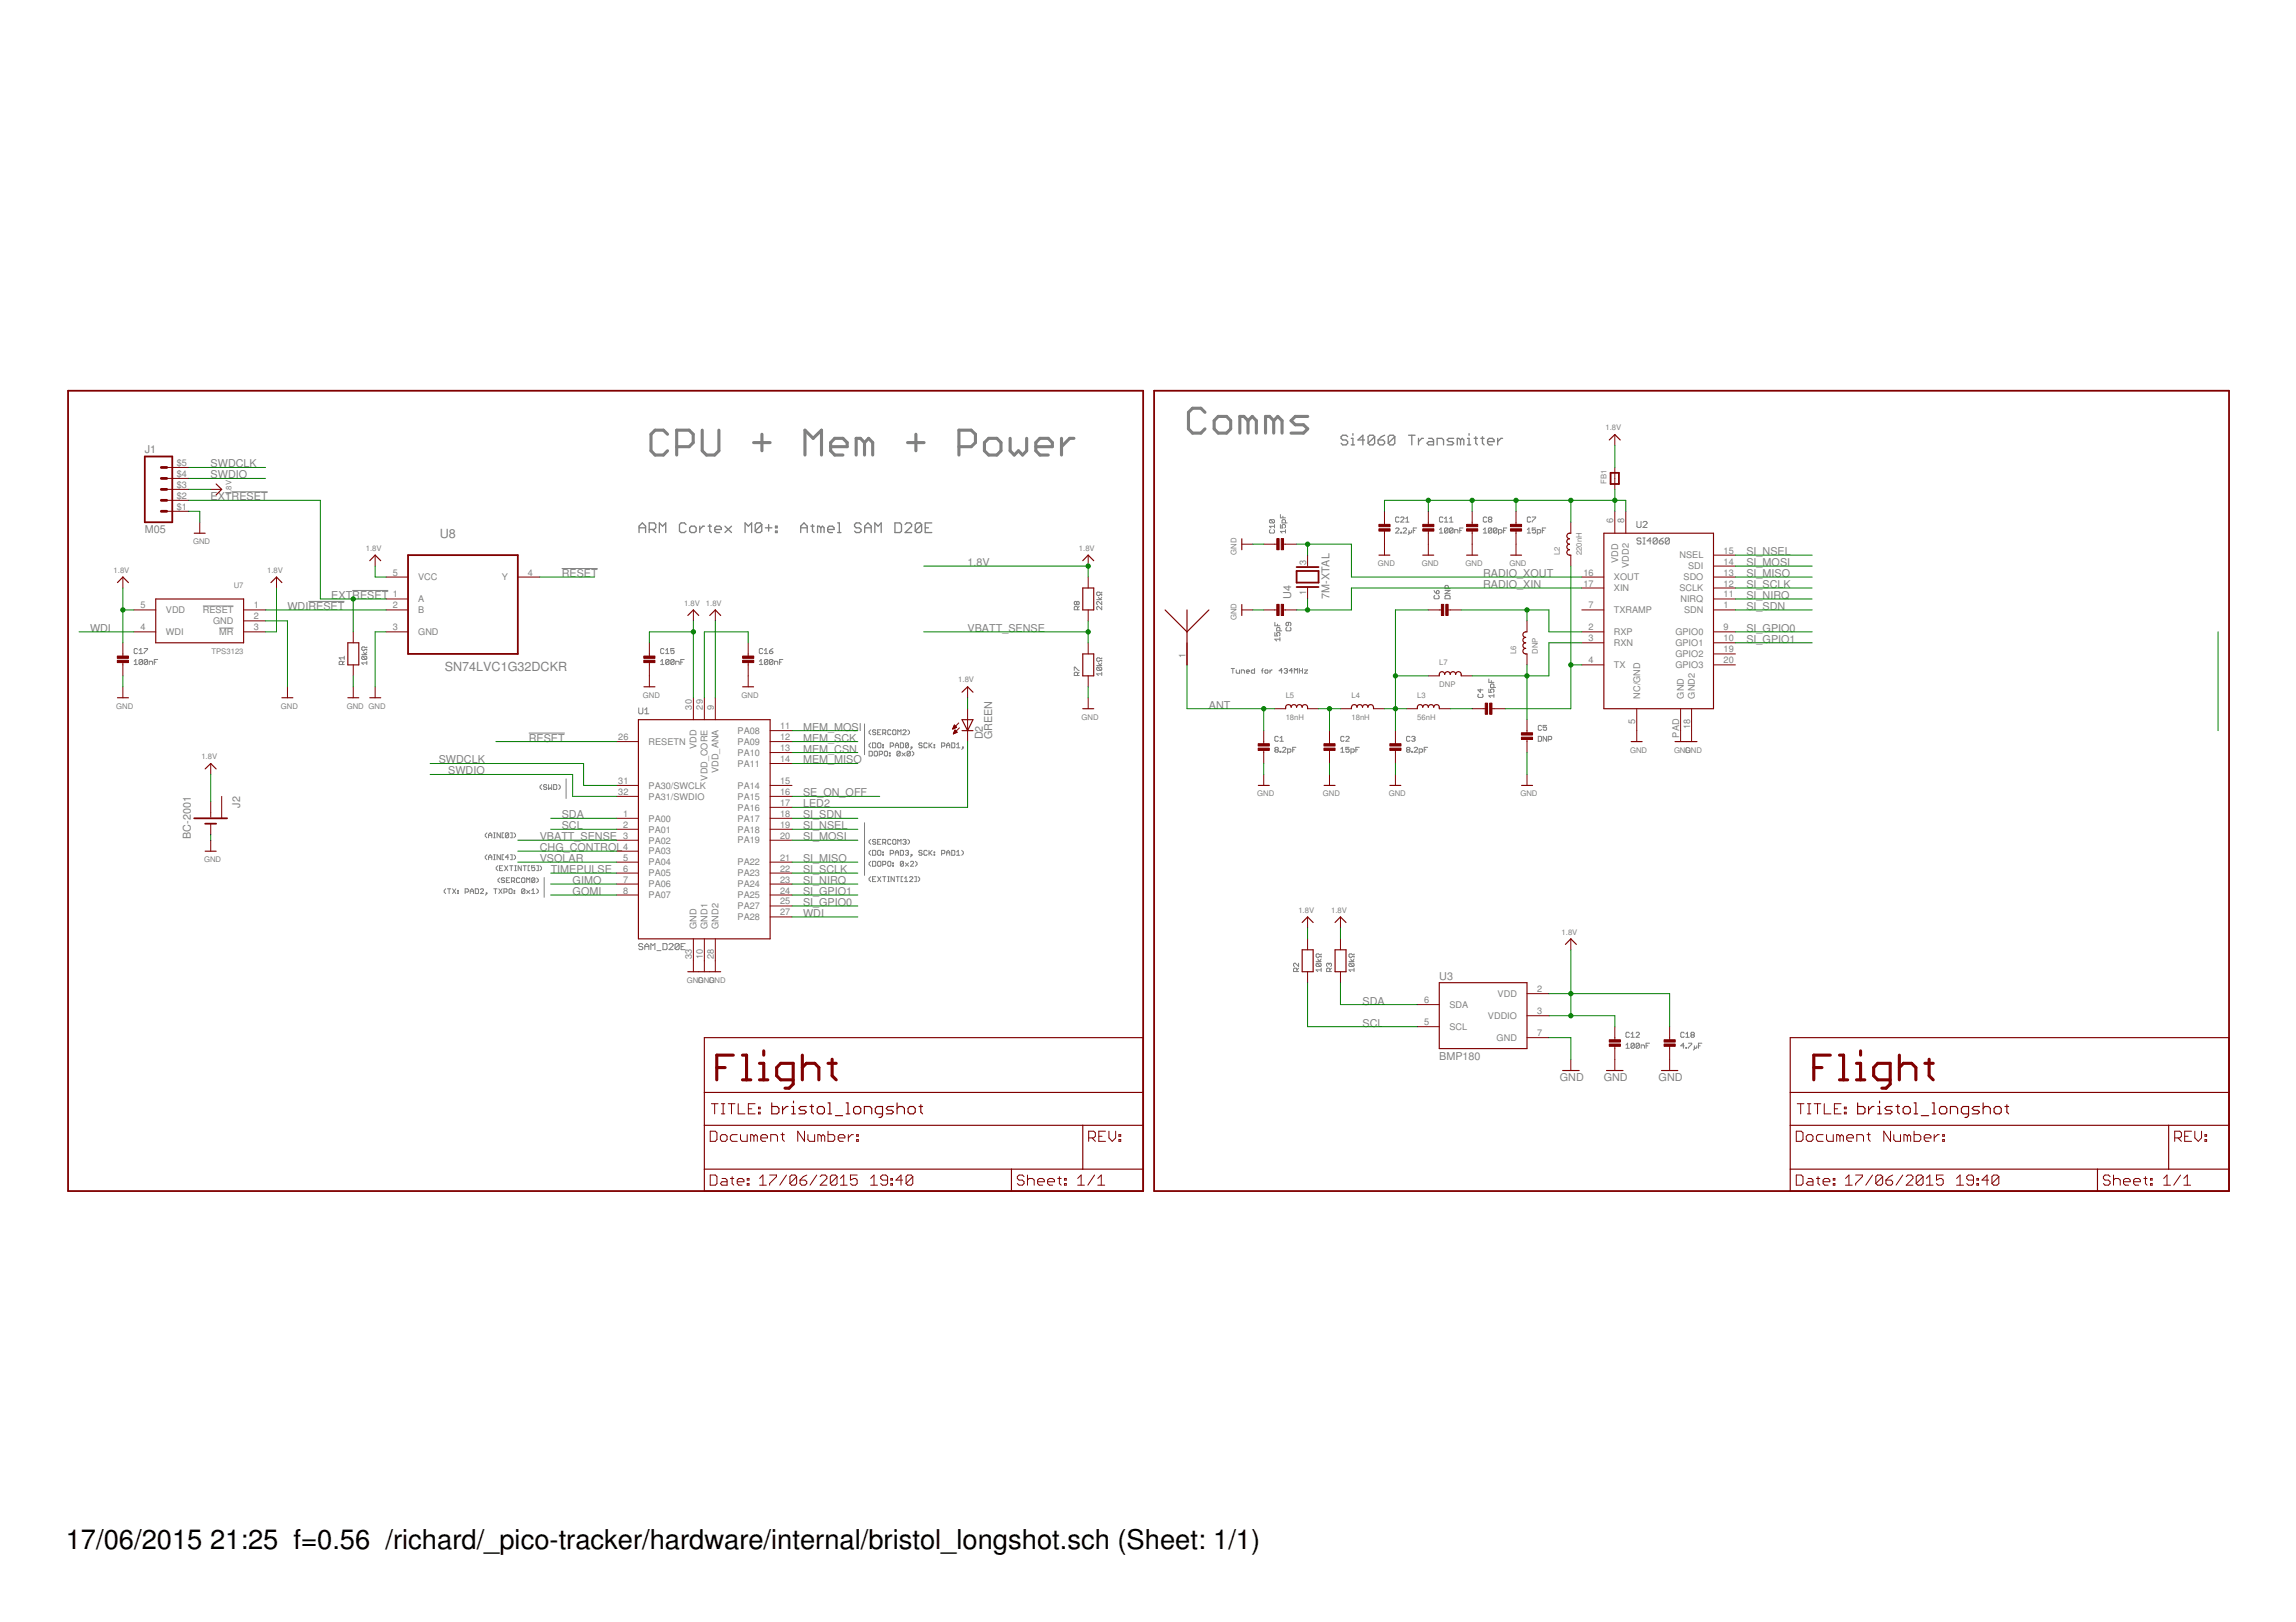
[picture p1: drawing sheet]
<svg xmlns="http://www.w3.org/2000/svg" width="297mm" height="210mm" viewBox="0 0 297 210" stroke-linecap="round" stroke-linejoin="round" font-family="sans-serif">
<defs><g id="words">
<g font-size="3.5">
<text x="8.5" y="200.4">17/06/2015</text>
<text x="27.2" y="200.4">21:25 f=0.56 /richard/_pico-tracker/hardware/internal/bristol_longshot.sch (Sheet: 1/1)</text>
</g>
<g font-size="1.6" fill="#808080">
<text x="56.9" y="69.6">U8</text>
<text x="57.5" y="86.9">SN74LVC1G32DCKR</text>
</g>
<g font-size="1.4" fill="#808080">
<text x="18.7" y="58.6">J1</text>
<text x="27.3" y="61.9">SWDIO</text>
<text x="27.3" y="60.5">SWDCLK</text>
<text x="27.3" y="64.8">EXTRESET</text>
<text x="18.7" y="69">M05</text>
<text x="225.9" y="71.8">SI_NSEL</text>
<text x="42.9" y="77.5">EXTRESET</text>
<text x="72.7" y="74.7">RESET</text>
<text x="125.2" y="73.3">1.8V</text>
<text x="167" y="77.5" transform="rotate(-90 167 77.5)">U4</text>
<text x="172" y="77.5" transform="rotate(-90 172 77.5)">7M-XTAL</text>
<text x="191.9" y="76.1">RADIO_XIN</text>
<text x="191.9" y="74.7">RADIO_XOUT</text>
<text x="225.9" y="76.1">SI_SCLK</text>
<text x="225.9" y="77.5">SI_NIRQ</text>
<text x="225.9" y="73.3">SI_MOSI</text>
<text x="225.9" y="74.7">SI_MISO</text>
<text x="11.6" y="81.8">WDI</text>
<text x="37.2" y="78.9">WDIRESET</text>
<text x="125.2" y="81.8">VBATT_SENSE</text>
<text x="225.9" y="78.9">SI_SDN</text>
<text x="225.9" y="81.8">SI_GPIO0</text>
<text x="225.9" y="83.2">SI_GPIO1</text>
<text x="68.4" y="96">RESET</text>
<text x="103.9" y="94.5">MEM_MOSI</text>
<text x="103.9" y="96">MEM_SCK</text>
<text x="127.2" y="95.7" transform="rotate(-90 127.2 95.7)">D2</text>
<text x="128.4" y="95.7" transform="rotate(-90 128.4 95.7)">GREEN</text>
<text x="156.4" y="91.7">ANT</text>
<text x="56.8" y="98.8">SWDCLK</text>
<text x="58" y="100.2">SWDIO</text>
<text x="103.9" y="97.4">MEM_CSN</text>
<text x="103.9" y="98.8">MEM_MISO</text>
<text x="31.1" y="104.5" transform="rotate(-90 31.1 104.5)">J2</text>
<text x="72.7" y="105.9">SDA</text>
<text x="72.7" y="107.3">SCL</text>
<text x="103.9" y="107.3">SI_NSEL</text>
<text x="103.9" y="105.9">SI_SDN</text>
<text x="103.9" y="103.1">SE_ON_OFF</text>
<text x="103.9" y="104.5">LED2</text>
<text x="24.7" y="108.6" transform="rotate(-90 24.7 108.6)">BC-2001</text>
<text x="69.8" y="111.6">VSOLAR</text>
<text x="69.8" y="108.7">VBATT_SENSE</text>
<text x="69.8" y="110.2">CHG_CONTROL</text>
<text x="71.2" y="113">TIMEPULSE</text>
<text x="103.9" y="113">SI_SCLK</text>
<text x="103.9" y="108.7">SI_MOSI</text>
<text x="103.9" y="111.6">SI_MISO</text>
<text x="74.1" y="114.4">GIMO</text>
<text x="74.1" y="115.8">GOMI</text>
<text x="103.9" y="114.4">SI_NIRQ</text>
<text x="103.9" y="117.2">SI_GPIO0</text>
<text x="103.9" y="115.8">SI_GPIO1</text>
<text x="103.9" y="118.7">WDI</text>
<text x="176.3" y="130">SDA</text>
<text x="186.2" y="126.8">U3</text>
<text x="176.3" y="132.9">SCL</text>
<text x="186.2" y="137.1">BMP180</text>
<text x="201.8" y="139.9">GND</text>
<text x="207.5" y="139.9">GND</text>
<text x="214.6" y="139.9">GND</text>
</g>
<g font-size="1.2" fill="#808080">
<text x="22.9" y="66">$1</text>
<text x="22.9" y="64.6">$2</text>
<text x="22.9" y="63.1">$3</text>
<text x="22.9" y="61.7">$4</text>
<text x="22.9" y="60.3">$5</text>
<text x="208.7" y="67.7" transform="rotate(-90 208.7 67.7)">6</text>
<text x="210.1" y="67.7" transform="rotate(-90 210.1 67.7)">8</text>
<text x="223" y="71.6">15</text>
<text x="50.8" y="74.5">5</text>
<text x="50.8" y="77.3">1</text>
<text x="54.1" y="75.1">VCC</text>
<text x="54.1" y="77.9">A</text>
<text x="64.9" y="75.1">Y</text>
<text x="68.3" y="74.5">4</text>
<text x="169" y="77" transform="rotate(-90 169 77)">1</text>
<text x="169" y="73.1" transform="rotate(-90 169 73.1)">3</text>
<text x="204.9" y="74.5">16</text>
<text x="204.9" y="75.9">17</text>
<text x="208.8" y="75.1">XOUT</text>
<text x="208.8" y="76.5">XIN</text>
<text x="209.3" y="72.8" transform="rotate(-90 209.3 72.8)">VDD</text>
<text x="210.7" y="73.5" transform="rotate(-90 210.7 73.5)">VDD2</text>
<text x="217.3" y="76.5">SCLK</text>
<text x="217.3" y="72.3">NSEL</text>
<text x="217.4" y="77.9">NIRQ</text>
<text x="217.8" y="75.1">SDO</text>
<text x="218.4" y="73.7">SDI</text>
<text x="223" y="77.3">11</text>
<text x="223" y="75.9">12</text>
<text x="223" y="74.5">13</text>
<text x="223" y="73.1">14</text>
<text x="18.2" y="78.7">5</text>
<text x="18.2" y="81.6">4</text>
<text x="21.5" y="79.4">VDD</text>
<text x="21.5" y="82.2">WDI</text>
<text x="26.2" y="79.4">RESET</text>
<text x="27.6" y="80.8">GND</text>
<text x="28.4" y="82.2">MR</text>
<text x="32.8" y="78.7">1</text>
<text x="32.8" y="80.2">2</text>
<text x="32.8" y="81.6">3</text>
<text x="50.8" y="78.7">2</text>
<text x="50.8" y="81.6">3</text>
<text x="54.1" y="79.4">B</text>
<text x="54.1" y="82.2">GND</text>
<text x="205.5" y="81.6">2</text>
<text x="205.5" y="83">3</text>
<text x="205.5" y="78.7">7</text>
<text x="208.8" y="82.2">RXP</text>
<text x="208.8" y="83.6">RXN</text>
<text x="208.8" y="79.4">TXRAMP</text>
<text x="216.8" y="82.2">GPIO0</text>
<text x="216.8" y="83.6">GPIO1</text>
<text x="217.9" y="79.4">SDN</text>
<text x="223" y="78.7">1</text>
<text x="223" y="81.6">9</text>
<text x="223" y="83">10</text>
<text x="153.4" y="85.2" transform="rotate(-90 153.4 85.2)">1</text>
<text x="205.5" y="85.8">4</text>
<text x="208.8" y="86.5">TX</text>
<text x="216.8" y="85">GPIO2</text>
<text x="216.8" y="86.5">GPIO3</text>
<text x="223" y="84.4">19</text>
<text x="223" y="85.8">20</text>
<text x="80" y="95.8">26</text>
<text x="89.5" y="91.8" transform="rotate(-90 89.5 91.8)">30</text>
<text x="90.9" y="91.8" transform="rotate(-90 90.9 91.8)">29</text>
<text x="92.3" y="91.8" transform="rotate(-90 92.3 91.8)">9</text>
<text x="95.4" y="95">PA08</text>
<text x="100.9" y="94.3">11</text>
<text x="100.9" y="95.8">12</text>
<text x="211.5" y="93.7" transform="rotate(-90 211.5 93.7)">5</text>
<text x="212.2" y="90.4" transform="rotate(-90 212.2 90.4)">NC/GND</text>
<text x="217.2" y="95.4" transform="rotate(-90 217.2 95.4)">PAD</text>
<text x="217.8" y="90.4" transform="rotate(-90 217.8 90.4)">GND</text>
<text x="218.6" y="94.3" transform="rotate(-90 218.6 94.3)">18</text>
<text x="219.3" y="90.4" transform="rotate(-90 219.3 90.4)">GND2</text>
<text x="80" y="101.4">31</text>
<text x="83.9" y="96.4">RESETN</text>
<text x="90.1" y="96.9" transform="rotate(-90 90.1 96.9)">VDD</text>
<text x="91.5" y="101" transform="rotate(-90 91.5 101)">VDD_CORE</text>
<text x="93" y="100" transform="rotate(-90 93 100)">VDD_ANA</text>
<text x="95.4" y="96.4">PA09</text>
<text x="95.4" y="97.8">PA10</text>
<text x="95.4" y="99.2">PA11</text>
<text x="100.9" y="97.2">13</text>
<text x="100.9" y="98.6">14</text>
<text x="100.9" y="101.4">15</text>
<text x="80" y="102.9">32</text>
<text x="80.6" y="105.7">1</text>
<text x="80.6" y="107.1">2</text>
<text x="83.9" y="106.3">PA00</text>
<text x="83.9" y="107.7">PA01</text>
<text x="83.9" y="102.1">PA30/SWCLK</text>
<text x="83.9" y="103.5">PA31/SWDIO</text>
<text x="95.4" y="102.1">PA14</text>
<text x="95.4" y="103.5">PA15</text>
<text x="95.4" y="106.3">PA17</text>
<text x="95.4" y="104.9">PA16</text>
<text x="95.4" y="107.7">PA18</text>
<text x="100.9" y="102.9">16</text>
<text x="100.9" y="105.7">18</text>
<text x="100.9" y="104.3">17</text>
<text x="100.9" y="107.1">19</text>
<text x="80.6" y="108.5">3</text>
<text x="80.6" y="110">4</text>
<text x="80.6" y="111.4">5</text>
<text x="80.6" y="112.8">6</text>
<text x="83.9" y="109.2">PA02</text>
<text x="83.9" y="110.6">PA03</text>
<text x="83.9" y="112">PA04</text>
<text x="83.9" y="113.4">PA05</text>
<text x="95.4" y="109.2">PA19</text>
<text x="95.4" y="112">PA22</text>
<text x="95.4" y="113.4">PA23</text>
<text x="100.9" y="108.5">20</text>
<text x="100.9" y="111.4">21</text>
<text x="100.9" y="112.8">22</text>
<text x="80.6" y="114.2">7</text>
<text x="80.6" y="115.6">8</text>
<text x="83.9" y="114.8">PA06</text>
<text x="83.9" y="116.3">PA07</text>
<text x="95.4" y="114.8">PA24</text>
<text x="95.4" y="116.2">PA25</text>
<text x="95.4" y="117.7">PA27</text>
<text x="95.4" y="119.1">PA28</text>
<text x="100.9" y="114.2">23</text>
<text x="100.9" y="115.6">24</text>
<text x="100.9" y="117">25</text>
<text x="100.9" y="118.5">27</text>
<text x="89.5" y="124.1" transform="rotate(-90 89.5 124.1)">33</text>
<text x="90.1" y="120.2" transform="rotate(-90 90.1 120.2)">GND</text>
<text x="90.9" y="124.1" transform="rotate(-90 90.9 124.1)">10</text>
<text x="91.5" y="120.2" transform="rotate(-90 91.5 120.2)">GND1</text>
<text x="92.3" y="124.1" transform="rotate(-90 92.3 124.1)">28</text>
<text x="93" y="120.2" transform="rotate(-90 93 120.2)">GND2</text>
<text x="184.2" y="129.8">6</text>
<text x="187.5" y="130.4">SDA</text>
<text x="192.5" y="131.9">VDDIO</text>
<text x="193.8" y="129">VDD</text>
<text x="198.9" y="128.4">2</text>
<text x="198.9" y="131.2">3</text>
<text x="184.2" y="132.7">5</text>
<text x="187.5" y="133.3">SCL</text>
<text x="193.6" y="134.7">GND</text>
<text x="198.9" y="134.1">7</text>
</g>
<g font-size="1" fill="#808080">
<text x="207.7" y="55.7">1.8V</text>
<text x="30" y="64.2" transform="rotate(-90 30 64.2)">1.8V</text>
<text x="207.8" y="62.6" transform="rotate(-90 207.8 62.6)">FB1</text>
<text x="25" y="70.4">GND</text>
<text x="47.3" y="71.3">1.8V</text>
<text x="139.6" y="71.3">1.8V</text>
<text x="160" y="71.8" transform="rotate(-90 160 71.8)">GND</text>
<text x="201.8" y="71.8" transform="rotate(-90 201.8 71.8)">L2</text>
<text x="204.6" y="71.8" transform="rotate(-90 204.6 71.8)">220nH</text>
<text x="14.7" y="74.1">1.8V</text>
<text x="30.2" y="76.1">U7</text>
<text x="34.6" y="74.1">1.8V</text>
<text x="178.3" y="73.3">GND</text>
<text x="183.9" y="73.3">GND</text>
<text x="189.6" y="73.3">GND</text>
<text x="195.3" y="73.3">GND</text>
<text x="88.5" y="78.4">1.8V</text>
<text x="91.3" y="78.4">1.8V</text>
<text x="160" y="80.3" transform="rotate(-90 160 80.3)">GND</text>
<text x="27.4" y="84.6">TPS3123</text>
<text x="124" y="88.3">1.8V</text>
<text x="186.2" y="88.9">DNP</text>
<text x="186.2" y="86">L7</text>
<text x="196.1" y="84.6" transform="rotate(-90 196.1 84.6)">L6</text>
<text x="199" y="84.6" transform="rotate(-90 199 84.6)">DNP</text>
<text x="15" y="91.7">GND</text>
<text x="36.3" y="91.7">GND</text>
<text x="44.9" y="91.7">GND GND</text>
<text x="83.2" y="90.3">GND</text>
<text x="95.9" y="90.3">GND</text>
<text x="139.9" y="93.1">GND</text>
<text x="166.3" y="93.1">18nH</text>
<text x="166.3" y="90.3">L5</text>
<text x="174.8" y="93.1">18nH</text>
<text x="174.8" y="90.3">L4</text>
<text x="183.4" y="93.1">56nH</text>
<text x="183.4" y="90.3">L3</text>
<text x="26.1" y="98.2">1.8V</text>
<text x="210.9" y="97.4">GND</text>
<text x="216.6" y="97.4">GNGND</text>
<text x="218.1" y="97.4">D</text>
<text x="162.6" y="103.1">GND</text>
<text x="171.2" y="103.1">GND</text>
<text x="179.7" y="103.1">GND</text>
<text x="196.7" y="103.1">GND</text>
<text x="26.4" y="111.6">GND</text>
<text x="168" y="118.1">1.8V</text>
<text x="172.2" y="118.1">1.8V</text>
<text x="202" y="120.9">1.8V</text>
<text x="88.8" y="127.2">GNGNGND</text>
<text x="90.3" y="127.2">D</text>
<text x="91.8" y="127.2">D</text>
</g>
</g></defs>
<g fill="none" stroke="#808080" stroke-width=".17">
<path d="M174.3 56.5l-.2-.2h-.4l-.2 .2v.2l.2 .2h.4l.2 .2v.3l-.2 .2h-.4l-.2-.2M174.8 57.6h.4M174.8 56.7h.2v.9M175 56.1v.2M176.5 56.9h-.8l.6-.6v1.3M177.8 56.5l-.2-.2h-.4l-.2 .2v.9M177.8 56.5v.9l-.2 .2h-.4l-.2-.2M177.8 56.5l-.8 .9M178.3 56.9h.6l.2 .2v.3l-.2 .2h-.4l-.2-.2zM179.1 56.3l-.4 .2-.4 .4M180.4 56.5l-.2-.2h-.4l-.2 .2v.9M180.4 56.5v.9l-.2 .2h-.4l-.2-.2"/>
<path d="M180.4 56.5l-.8 .9M182.2 56.3h.9M182.6 56.3v1.3M183.5 56.7v.9M184.1 56.7h-.2l-.4 .4M184.8 56.7h.5l.2 .2v.7h-.7l-.2-.2 .2-.3h.7M185.9 57.6v-.9h.6l.3 .2v.7M188.1 56.7h-.7l-.2 .2 .2 .2h.5l.2 .3-.2 .2h-.7M189 56.9l-.3-.2h-.2v.9M189 56.9v.7M189 56.9l.2-.2 .2 .2v.7M189.8 57.6h.5"/>
<path d="M189.8 56.7h.3v.9M190.1 56.1v.2M190.7 56.7h.4M190.9 56.5v.9l.2 .2M191.6 56.7h.4M191.8 56.5v.9l.2 .2M192.4 57.1h.9v-.2l-.2-.2h-.4l-.3 .2v.5l.3 .2h.4M193.8 56.7v.9M194.4 56.7h-.2l-.4 .4M82.7 68.9v-.8l.4-.4 .4 .4v.8M82.7 68.3h.8M84 68.5h.6l.2-.2v-.4l-.2-.2h-.6v1.2"/>
<path d="M84.4 68.5l.4 .4M85.3 68.9v-1.2l.4 .4 .4-.4v1.2M88.8 67.9l-.3-.2h-.4l-.2 .2v.8l.2 .2h.4l.3-.2M89.2 68.3l.2-.2h.5l.2 .2v.4l-.2 .2h-.5l-.2-.2zM90.5 68.1v.8M91.1 68.1h-.2l-.4 .4M91.6 68.1h.4M91.8 67.9v.8l.2 .2M92.5 68.5h.8v-.2l-.2-.2h-.4l-.2 .2v.4l.2 .2h.4M93.8 68.1l.8 .8M94.6 68.1l-.8 .8M96.4 68.9v-1.2l.4 .4 .4-.4v1.2"/>
<path d="M98.6 67.9l-.3-.2h-.4l-.2 .2v.8M98.6 67.9v.8l-.3 .2h-.4l-.2-.2M98.6 67.9l-.9 .8M99 68.3h.9M99.4 67.9v.8M100.3 68.1h.2v.2h-.2zM100.3 68.7h.2v.2h-.2zM103.6 68.3h.8M103.6 68.9v-.8l.4-.4 .4 .4v.8M104.9 68.1h.4M105.1 67.9v.8l.2 .2M106.2 68.3l-.2-.2h-.2v.8"/>
<path d="M106.2 68.3v.6M106.2 68.3l.2-.2 .2 .2v.6M107.1 68.5h.8v-.2l-.2-.2h-.4l-.2 .2v.4l.2 .2h.4M108.4 67.7h.2v1.2M108.4 68.9h.4M111.4 67.9l-.2-.2h-.4l-.2 .2v.2l.2 .2h.4l.2 .2v.2l-.2 .2h-.4l-.2-.2M111.9 68.3h.8M111.9 68.9v-.8l.4-.4 .4 .4v.8M113.2 68.9v-1.2l.4 .4 .4-.4v1.2M115.8 67.7h.6l.2 .2v.8l-.2 .2h-.6zM117.1 67.9l.2-.2h.4l.2 .2v.2l-.8 .8h.8M119.2 67.9l-.2-.2h-.4l-.2 .2v.8"/>
<path d="M119.2 67.9v.8l-.2 .2h-.4l-.2-.2M119.2 67.9l-.8 .8M119.7 68.3h.4M120.5 67.7h-.8v1.2h.8"/>
</g>
<g fill="none" stroke="#808080" stroke-width=".13">
<path d="M26.2 78.4h4M30 63.6h4.6M39.9 77.8h4.7M45.6 76.4h4.6M72.7 73.6h4.6M139.3 77.9l-.1-.1-.2 .1v.2l.1 .2 .2-.2M139.3 77.9l.1-.1 .2 .1v.2l-.1 .2-.2-.2M139.3 77.9v.2M139.4 78.9v-.3l-.1-.1h-.2l-.1 .1v.3h.6M139.6 78.5l-.2 .2M141.9 77.6h.6M142.1 77.3l.2 .3 .2-.3"/>
<path d="M142.5 76.6v.1l-.3-.1h-.2l-.1 .1 .1 .4h.2l.1-.2h.2v.2M142.5 77.8v.5l-.4-.5-.2 .1v.2l.1 .2M142.5 78.5v.4l-.4-.4-.2 .1v.2l.1 .1M164.3 68.5l-.1 .1v.3l.1 .1h.5l.1-.1v-.3l-.1-.1M164.3 67.2l-.1 .2v.2l.1 .1h.5M164.3 67.2h.5l.1 .2v.2l-.1 .1M164.3 67.2l.5 .5M164.9 67.9v.4M164.9 68.1h-.7l.2 .2M165.7 67.9v.4h.3l-.1-.2 .1-.2h.2l.1 .1v.2l-.1 .1M165.7 66.6v.4h.6M166 66.8v.2"/>
<path d="M166.3 68.8h-.6l.2 .2M166.3 67.7v-.3l-.1-.2h-.2l-.1 .2v.3h.6M166.3 68.5v.5M180.6 68.4l.1-.1 .3 .1v.1l-.4 .5h.4M181 67l-.1-.1h-.2l-.1 .1v.5l.1 .1 .3-.1M181.2 68.9h.1v.1h-.1zM181.2 67l.1-.1h.2l.1 .1-.4 .6h.4M181.5 68.4l.1-.1h.3l.1 .1v.1l-.5 .5h.5M181.9 67.1l.2-.2v.7M181.9 67.6h.4M182.3 68.6v.5l-.1 .1M182.6 68.6v.3l-.1 .1-.2-.1"/>
<path d="M182.8 68.6h.2M183.3 68.3h-.5v.7M185.5 76.4l.3 .4M185.6 77l-.1 .2v.2l.1 .1h.5l.1-.1v-.2l-.1-.2M185.8 76.5l.3-.1 .1 .1v.2l-.4 .1zM186.2 69h.5M186.2 68.5l.2-.2v.7M186.7 67l-.1-.1h-.3l-.1 .1v.5l.1 .1h.3l.1-.1M186.9 67.6h.4M186.9 67.1l.2-.2v.7M186.9 76.4h.7l-.7 .4h.7M187 77h.5l.1 .2v.3h-.7v-.3z"/>
<path d="M187.3 68.4v.5l-.1 .1h-.2l-.1-.1M187.3 68.4l-.1-.1h-.2l-.1 .1v.5M187.3 68.4l-.4 .5M187.4 76.2v-.3l-.1-.1h-.3l-.1 .1v.3h.7M187.5 67.6h.5M187.5 67.1l.2-.2v.7M188 68.4v.5l-.1 .1h-.3l-.1-.1M188 68.4l-.1-.1h-.3l-.1 .1v.5M188 68.4l-.5 .5M188.2 69v-.5h.3l.1 .1v.4M188.8 68.6h.3M189.3 68.3h-.5v.7"/>
<path d="M191.9 69h.4M191.9 68.5l.2-.2v.7M192.3 67l-.1-.1-.3 .1v.5l.1 .1h.2l.1-.1M192.7 67.2l-.1-.1 .1-.2h.2l.1 .1-.1 .2M192.7 67.2l-.1 .2 .1 .2h.2l.1-.1-.1-.3M192.7 67.2h.2M193 68.4v.5l-.1 .1h-.2l-.1-.1M193 68.4l-.1-.1h-.2l-.1 .1v.5M193 68.4l-.4 .5M193.7 68.4v.5l-.2 .1h-.2l-.1-.1M193.7 68.4l-.2-.1h-.2l-.1 .1v.5M193.7 68.4l-.5 .5"/>
<path d="M193.9 69h.3l.1-.1v-.3l-.1-.1h-.3v.7M194.5 68.6h.2M194.9 68.3h-.4v.7M197.6 69h.4M197.6 68.5l.2-.2v.7M198 67l-.1-.1h-.2l-.1 .1v.5l.1 .1h.2l.1-.1M198.2 66.9h.5l-.5 .7M198.7 68.3h-.5v.3l.3-.1 .2 .1v.3l-.1 .1-.4-.1M198.9 69h.3l.1-.1v-.3l-.1-.1h-.3v.7M199.5 68.6h.2M200 68.3h-.5v.7M211.8 67.5v.6l.1 .2h.3l.1-.2v-.6"/>
<path d="M212.3 69.7l-.1-.1h-.3l-.1 .1 .1 .3h.3l.1 .1-.1 .3h-.3l-.1-.1M212.6 69.6h.2M212.6 70.4h.2M212.6 67.6l.1-.1h.3l.1 .1v.1l-.5 .6h.5M212.7 69.6v.8M213.6 70h-.5l.4-.4v.8M214.4 69.7l-.1-.1h-.3l-.1 .1v.6M214.4 69.7v.6l-.1 .1h-.3l-.1-.1M214.4 69.7l-.5 .6M214.7 70h.4l.1 .3-.1 .1h-.3l-.1-.1zM215.2 69.6l-.5 .4M216 69.7l-.2-.1h-.2l-.2 .1v.6"/>
<path d="M216 69.7v.6l-.2 .1h-.2l-.2-.1M216 69.7l-.6 .6M17.4 86h.4M17.4 85.6l.2-.3v.7M17.8 84l-.1-.1h-.2l-.1 .1v.5l.1 .1h.2l.1-.1M18 84.6h.4M18 84.2l.2-.3v.7M18.4 85.4v.5l-.1 .1-.3-.1M18.4 85.4l-.1-.1-.3 .1v.5M18.4 85.4l-.4 .5M18.6 83.9h.5l-.5 .7M19.1 85.4v.5l-.1 .1-.4-.1"/>
<path d="M19.1 85.4l-.1-.1-.4 .1v.5M19.1 85.4l-.5 .5M19.3 86v-.4h.3l.1 .1v.3M20 85.7h.2M20.4 85.3h-.4v.7M28.4 81.3h1.8M44.3 86v-.3l-.1-.1-.3 .1v.3h.6M44.5 85.1h-.6l.2 .2M44.5 85.6l-.2 .2M44.5 84.9v.4M46.8 84.7h.7M46.9 84.9l-.1 .1v.2l.1 .1h.4"/>
<path d="M46.9 84.9h.4l.2 .1v.2l-.2 .1M46.9 84.9l.4 .4M47 84.4l.2 .3 .3-.3M47.5 85.8h-.7l.2 .2M47.5 83.7v.1h-.3l-.1-.1h-.2l-.1 .1v.3l.1 .1h.2l.1-.1h.3v.1M47.5 85.6v.4M68.4 94.9h4.7M82.6 91.6v.6l.2 .2h.2l.2-.2v-.6M83.4 92.4h.5M83.4 91.9l.3-.3v.8M85.5 86h.4M85.5 85.6l.2-.3v.7"/>
<path d="M85.9 84l-.1-.1h-.2l-.1 .1v.5l.1 .1h.2l.1-.1M86.1 84.6h.5M86.1 84.2l.2-.3v.7M86.6 85.4v.5l-.2 .1h-.2l-.1-.1M86.6 85.4l-.2-.1h-.2l-.1 .1v.5M86.6 85.4l-.5 .5M87.2 83.9h-.4v.4l.2-.1 .2 .1v.2l-.1 .1h-.2l-.1-.1M87.2 85.4v.5l-.1 .1h-.2l-.1-.1M87.2 85.4l-.1-.1h-.2l-.1 .1v.5M87.2 85.4l-.4 .5M87.4 86v-.4h.4l.1 .1v.3M88.1 85.7h.2"/>
<path d="M88.5 85.3h-.4v.7M98.2 85.6l.3-.3v.7M98.2 86h.5M98.7 84l-.1-.1h-.3l-.1 .1v.5l.1 .1h.3l.1-.1M98.9 84.6h.4M98.9 84.2l.2-.3v.7M99.3 85.4v.5l-.1 .1h-.2l-.1-.1M99.3 85.4l-.1-.1h-.2l-.1 .1v.5M99.3 85.4l-.4 .5M99.5 84.3h.4l.1 .2-.3 .1-.2-.1zM100 85.4v.5l-.1 .1h-.2l-.2-.1M100 85.4l-.1-.1h-.2l-.2 .1v.5"/>
<path d="M100 85.4l-.5 .5M100 83.9l-.5 .4M100.2 86v-.4h.3l.1 .1v.3M100.9 85.7h.2M101.3 85.3h-.4v.7M111.8 93.7v4M112.4 97.2h.4l.1 .1v.4l-.1 .1h-.4zM112.6 94.4l-.2 .3v.2l.2 .2M112.6 96.1l-.2 .3v.2l.2 .2M112.9 96.1h.3l.1 .1v.5l-.1 .1h-.3zM113.1 97.3l.1-.1h.2l.1 .1v.4l-.1 .1h-.2l-.1-.1zM113.3 94.6l-.1-.2h-.2l-.1 .2 .1 .2h.2l.1 .1-.1 .2h-.2l-.1-.1"/>
<path d="M113.5 94.8h.2M113.6 96.1h.3l.1 .1v.5l-.1 .1h-.3l-.1-.1v-.5zM113.7 97.6h.4l.1-.3-.1-.1h-.4v.6M114 94.4h-.5v.7h.5M114.2 94.9h.3l.1-.1-.1-.4h-.3v.7M114.2 96.4h.1v.1h-.1zM114.2 96.7h.1v.1h-.1zM114.4 94.9l.2 .2M114.5 97.2h.2l.1 .1v.4l-.1 .1h-.2l-.1-.1v-.4zM115.1 97.4h.1v.1h-.1zM115.1 97.7h.1v.1h-.1zM115.2 96.6h.3l.1-.1v-.3l-.1-.1h-.3v.7"/>
<path d="M115.3 94.6l-.2-.2-.2 .2v.4l.1 .1 .3-.1M115.6 94.4h.2l.1 .2v.4l-.1 .1h-.2l-.1-.1v-.4zM115.8 96.8v-.4l.2-.3 .2 .3v.4M115.8 96.5h.4M116.1 95.1v-.7l.3 .3 .2-.3v.7M116.5 97.3v.4l-.1 .1h-.3l-.1-.1M116.5 97.3l-.1-.1h-.3l-.1 .1v.4M116.5 97.3l-.5 .4M116.5 96.1h.3l.1 .1v.5l-.1 .1h-.3zM116.7 97.4l.4 .4M116.8 94.6l.1-.2h.2l.1 .2v.1l-.4 .4h.4M117.1 97.4l-.4 .4"/>
<path d="M117.5 94.4l.2 .3v.2l-.2 .2M117.5 96.2v.5l-.1 .1-.3-.1M117.5 96.2l-.1-.1-.3 .1v.5M117.5 96.2l-.4 .5M117.8 97.3v.4l-.1 .1h-.2l-.2-.1M117.8 97.3l-.1-.1h-.2l-.2 .1v.4M117.8 97.3l-.5 .4M117.9 96.7h.1v.1h-.1zM118 96.8l-.2 .2M118 97.2l.2 .2v.2l-.2 .2M119.3 96.2l-.1-.1h-.2l-.1 .1 .1 .3h.2l.1 .1-.1 .2h-.2l-.1-.1M120 96.2l-.2-.1h-.2l-.1 .1v.5l.1 .1h.2l.2-.1"/>
<path d="M120.2 96.1v.7M120.3 96.5l.3 .3M120.6 96.1l-.4 .5M120.8 96.4h.1v.1h-.1zM120.8 96.7h.1v.1h-.1zM121.8 96.6h.3l.1-.1v-.3l-.1-.1h-.3v.7M122.5 96.8v-.4l.2-.3 .2 .3v.4M122.5 96.5h.4M123.1 96.1h.3l.1 .1v.5l-.1 .1h-.3zM123.8 96.4l.2-.3v.7M123.8 96.8h.4M124.5 96.7h.1v.1h-.1z"/>
<path d="M124.6 96.8l-.2 .2M139 86.8v-.5l.6 .5M139.4 87.4v-.3l-.1-.1h-.2l-.1 .1v.3h.6M139.6 87l-.2 .2M141.9 86.1h.6M142 86.3h.4l.1 .1v.3l-.1 .1M142 86.3l-.1 .1v.3l.1 .1h.4M142 86.3l.4 .5M142.1 85.8l.2 .3 .2-.3M142.5 85.1v.1l-.3-.1h-.2l-.1 .1v.3l.1 .1 .3-.1h.2v.1M142.5 87.2h-.6l.2 .2M142.5 87v.4"/>
<path d="M159.3 86.5h.4M159.5 86.5v.6M159.9 86.7v.3l.1 .1h.4v-.4M160.6 87.1v-.4h.3l.1 .1v.3M161.2 86.9h.4l-.1-.2-.3 .1v.2l.3 .1M162.3 86.5v.6h-.3l-.1-.1v-.2l.1-.1h.3M163.2 86.8h.2M163.4 86.5l-.1 .1v.5M163.7 86.7h.3v.1v.3h-.3l-.1-.1v-.2zM164.3 86.7v.4M164.6 86.7l-.3 .2M164.9 80.5v.5h.7"/>
<path d="M164.9 81.9v.4h.4l-.1-.2 .1-.2h.2l.1 .1v.2l-.1 .1M165.1 97l-.2-.1 .2-.2h.2l.1 .1-.1 .2M165.1 97l-.2 .1 .2 .2h.2l.1-.1-.1-.2M165.1 97h.2M165.3 80.8v.2M165.4 95.4l-.1-.1-.4 .1v.4l.2 .1h.2l.1-.1M165.6 97.2h.1v.1h-.1zM165.6 81.6v-.3l-.1-.1h-.2l-.1 .1v.3h.6M165.6 82.5v.5M165.6 95.9h.4M165.6 82.7h-.7l.3 .3M165.6 95.5l.2-.2v.6"/>
<path d="M165.9 86.8h-.4l.3-.3v.6M165.9 96.8l.1-.1h.2l.1 .1v.1l-.4 .4h.4M166.1 86.6l.1-.1h.3l.1 .1-.1 .2M166.3 86.8h.2M166.5 86.8l.1 .1-.1 .2h-.3l-.1-.1M166.5 81.2l-.1 .1v.2l.1 .1h.4l.1-.1v-.2l-.1-.1M166.6 97.3h.3l.1-.1v-.2l-.1-.1h-.3v.7M166.7 80.5v.4l-.1 .1-.2-.1 .1-.4h.4l.1 .2v.2l-.1 .1M167.2 86.8h-.4l.3-.3v.6M167.2 97h.2M167.4 87.1v-.6l.3 .2 .2-.2v.6M167.7 96.7h-.5v.6"/>
<path d="M168.1 86.8h.4M168.1 86.5v.6M168.5 86.5v.6M168.8 86.7h.4l-.4 .4h.4M173.5 97.3h.4M173.5 96.9l.2-.2v.6M173.9 95.4l-.1-.1h-.2l-.1 .1v.4l.1 .1h.2l.1-.1M174.1 95.4l.1-.1h.2l.1 .1v.1l-.4 .4h.4M174.5 96.7h-.4v.3l.2-.1 .2 .1v.2l-.1 .1h-.2l-.1-.1M174.8 97.3h.3l.1-.1v-.2l-.1-.1h-.3v.7M175.4 97h.2M175.9 96.7h-.5v.6"/>
<path d="M182.1 97l-.1-.1 .1-.2 .3 .1-.1 .2M182.1 97l-.1 .1 .1 .2 .3-.1-.1-.2M182.1 97h.2M182.4 95.4l-.1-.1h-.2l-.1 .1v.4l.1 .1 .3-.1M182.6 97.2h.1v.1h-.1zM182.6 95.4l.1-.1h.2l.2 .1-.2 .2M182.8 95.6h.1M182.9 96.8l.2-.1h.2l.1 .1v.1l-.5 .4h.5M182.9 95.6l.2 .1-.2 .2h-.2l-.1-.1M183.6 97.3h.3l.1-.1v-.2l-.1-.1h-.3v.7M184.3 97h.2M184.7 96.7h-.4v.6"/>
<path d="M191.3 89.8l-.1 .1v.2l.1 .2h.4l.2-.2v-.2l-.2-.1M191.5 89.2v.4l-.3-.3h.7M192.6 89.2v.4h.3l-.1-.2 .1-.2h.3l.1 .1v.2l-.1 .1M192.6 87.9v.4h.7M192.9 88.1v.2M193.3 90h-.7l.2 .3M193.3 89v-.4l-.1-.1h-.3l-.1 .1v.4h.7M193.3 89.8v.5M199 95.3h.3l.1 .1v.4l-.1 .1h-.3zM199.4 94l-.1-.1h-.2l-.1 .1v.4l.1 .1h.2l.1-.1M200.1 93.9h-.5v.3l.3-.1 .2 .1v.2l-.1 .1-.4-.1M200.1 95.3v.6l-.5-.6v.6"/>
<path d="M200.3 95.7h.3l.1-.1v-.2l-.1-.1h-.3v.6M57.7 115l-.2 .2v.2l.2 .2M57.9 115h.4M58.1 115v.6M58.5 115l.5 .6M59 115l-.5 .6M59.2 115.2h.1v.1h-.1zM59.2 115.5h.1v.1h-.1zM60.2 115.4h.3l.1-.1v-.2l-.1-.1h-.3v.6M60.8 115.3h.5M60.8 115.6v-.4l.2-.2 .3 .2v.4M61.5 115h.3l.1 .1v.4l-.1 .1h-.3z"/>
<path d="M62.1 115.1l.2-.1h.2v.1v.1l-.4 .4h.4M62.9 115.5l.1 .1zM63 115.6l-.2 .2M63 110.6l-.2 .2v.2l.2 .3M63 107.8l-.2 .2v.2l.2 .2M63.2 108.4v-.4l.2-.2 .2 .2v.4M63.2 111.3v-.5l.2-.2 .2 .2v.5M63.2 108.1h.4M63.2 110.9h.4M63.9 108.4h.2M63.9 107.8h.2M63.9 111.3h.2"/>
<path d="M63.9 110.6h.2M63.9 115h.4M64 107.8v.6M64 110.6v.7M64.1 115v.6M64.4 112l-.2 .2v.3l.2 .2M64.5 115l.5 .6M64.6 112.4h.2M64.6 113.6l-.2 .2v.2l.2 .2M64.7 107.8v.6l-.4-.6v.6M64.7 110.6v.7l-.4-.7v.7M65 115l-.5 .6"/>
<path d="M65 112h-.4v.7h.4M65.2 107.8h-.2v.6h.2M65.2 110.6h-.2v.7h.2M65.2 115.4h.3l.1-.1-.1-.3h-.3v.6M65.3 113.7l-.1-.1h-.2l-.1 .1 .1 .2h.2l.1 .1-.1 .2-.3-.1M65.3 112l.4 .7M65.5 113.9h.2M65.7 112l-.4 .7M65.8 107.9v.4l-.1 .1h-.2l-.1-.1M65.8 107.9l-.1-.1h-.2l-.1 .1v.4M65.8 107.9l-.4 .4M65.8 110.9h-.4l.3-.3v.7"/>
<path d="M65.9 113.6h-.4v.6h.4M65.9 112h.5M66 115l.3 .1v.4l-.2 .1-.3-.1v-.4zM66 107.8h.3v.6h-.3M66 110.6h.3v.7h-.3M66.1 112v.7M66.2 114h.3l.1-.1v-.2l-.1-.1h-.3v.6M66.4 114l.2 .2M66.5 110.6l.2 .2v.2l-.2 .3M66.5 107.8l.2 .2v.2l-.2 .2M66.5 115.2h.1v.1h-.1zM66.5 115.5l.1 .1z"/>
<path d="M66.6 112h.2M66.6 112.7h.2M66.7 112v.7M67.2 113.7l-.1-.1h-.2l-.1 .1v.4l.1 .1 .3-.1M67.4 112v.7l-.4-.7v.7M67.6 113.6h.2l.1 .1v.4l-.1 .1-.3-.1v-.4zM67.7 112h.4M67.9 112v.7M67.9 115.1l-.1-.1h-.2l-.1 .1v.4M67.9 115.1v.4l-.1 .1-.3-.1M67.9 115.1l-.4 .4M68.1 114.2v-.6l.2 .2 .2-.2v.6"/>
<path d="M68.1 115.2l.4 .4M68.5 115.2l-.4 .4M68.5 112h-.2v.7h.2M68.8 115.6h.4M68.8 115.2l.2-.2v.6M69.2 113.7l-.1-.1h-.2l-.1 .1v.4M69.2 113.7v.4l-.1 .1-.3-.1M69.2 112h-.4v.4l.2-.2 .2 .2v.2l-.1 .1h-.2l-.1-.1M69.2 113.7l-.4 .4M69.4 113.6l.2 .2v.2l-.2 .2M69.4 112h.2v.7h-.2M69.4 115l.2 .2v.2l-.2 .2"/>
<path d="M69.8 112l.3 .2v.3l-.3 .2M70.1 101.5l-.2 .2v.3l.2 .2M70.4 113.6v2.5M70.7 101.6l-.1-.1h-.2l-.1 .1 .1 .3h.2l.1 .1-.1 .2h-.2l-.1-.1M71 101.5v.7l.2-.2 .2 .2v-.7M71.6 101.5h.3l.1 .1v.5l-.1 .1h-.3zM72.3 101.5l.2 .2v.3l-.2 .2M73.2 100.8v2.5M111.8 106.5v6.8M112.6 108.6l-.2 .2v.3l.2 .2M112.6 110l-.2 .3v.2l.2 .2M112.6 111.5l-.2 .2v.2l.2 .2"/>
<path d="M112.6 113.5l-.2 .2v.2l.2 .2M112.9 110h.3l.1 .2v.4l-.1 .1h-.3zM112.9 111.5h.3l.1 .1v.4l-.1 .1h-.3zM112.9 113.8h.2M113.3 108.7l-.1-.1h-.2l-.1 .2 .1 .1h.2l.1 .3-.1 .1h-.2l-.1-.1M113.3 113.5h-.4v.6h.4M113.5 108.9h.2M113.5 113.5l.5 .6M113.6 110h.3l.1 .2v.4l-.1 .1h-.3l-.1-.1v-.4zM113.6 111.5h.3l.1 .1v.4l-.1 .1h-.3l-.1-.1v-.4zM114 108.6h-.5v.7h.5M114 113.5l-.5 .6"/>
<path d="M114.2 109.1h.3l.1-.2-.1-.3h-.3v.7M114.2 110.3h.1v.1h-.1zM114.2 110.6h.1v.1h-.1zM114.2 111.9h.3l.1-.1-.1-.3h-.3v.6M114.2 113.5h.4M114.4 109.1l.2 .2M114.4 113.5v.6M114.9 113.5h.1M114.9 114.1h.1M115 111.5l.3 .1v.4l-.2 .1-.2-.1v-.4zM115 113.5v.6M115.2 110.5h.3l.1-.1v-.2l-.1-.2h-.3v.7"/>
<path d="M115.3 108.7l-.2-.1-.2 .1v.5l.1 .1 .3-.1M115.5 111.7h.1v.1h-.1zM115.5 112h.1v.1h-.1zM115.6 108.6h.2l.1 .1v.5l-.1 .1h-.2l-.1-.1v-.5zM115.7 113.5v.6l-.4-.6v.6M115.8 110.7v-.4l.2-.3 .2 .3v.4M115.8 110.4h.4M115.9 113.5h.5M116.1 109.3v-.7l.3 .2 .2-.2v.7M116.1 113.5v.6M116.5 110h.3l.1 .2v.4l-.1 .1h-.3zM116.8 108.7l.1-.1h.2l.1 .1-.1 .2"/>
<path d="M116.8 113.5h-.2v.6h.2M116.9 111.6l-.1-.1h-.2l-.1 .1v.4M116.9 111.6v.4l-.1 .1h-.2l-.1-.1M116.9 111.6l-.4 .4M117 108.9h.1M117 113.7l.2-.2v.6M117 114.1h.4M117.1 108.9l.1 .2-.1 .2h-.2l-.1-.1M117.1 110.2l.3-.2 .1 .2-.1 .2M117.1 111.7l.4 .4M117.3 110.4h.1M117.4 110.4l.1 .1-.1 .2-.3-.1"/>
<path d="M117.5 108.6l.2 .2v.3l-.2 .2M117.5 111.7l-.4 .4M117.7 113.6l.1-.1h.2l.1 .1v.1l-.4 .4h.4M117.8 111.6l.1-.1h.2l.1 .1-.4 .5h.4M117.9 110.6h.1v.1h-.1zM118 110.7l-.2 .2M118.3 113.5h.2v.6h-.2M118.4 111.5l.2 .2v.2l-.2 .2M118.8 113.5l.2 .2v.2l-.2 .2M119.3 110.2l-.1-.2h-.2l-.1 .2 .1 .2h.2l.1 .1-.1 .2h-.2l-.1-.1M120 110.2l-.2-.2h-.2l-.1 .2v.4l.1 .1h.2l.2-.1M120.2 110v.7"/>
<path d="M120.3 110.4l.3 .3M120.6 110l-.4 .5M120.8 110.6h.1v.1h-.1zM120.8 110.3h.1v.1h-.1zM121.8 110.5h.3l.1-.1v-.2l-.1-.2h-.3v.7M122.5 110.4h.4M122.5 110.7v-.4l.2-.3 .2 .3v.4M123.1 110h.3l.1 .2v.4l-.1 .1h-.3zM123.8 110.7h.4M123.8 110.3l.2-.3v.7M124.4 110l.2 .3v.2l-.2 .2M83.2 122.2l-.2-.1h-.2l-.2 .3 .2 .1h.2l.2 .3-.2 .1h-.2l-.2-.1"/>
<path d="M83.4 122.5h.5M83.4 122.9v-.5l.3-.3 .2 .3v.5M84.2 122.9v-.8l.3 .3 .2-.3v.8M85 123h.5M85.8 122.1h.4l.1 .1v.6l-.1 .1h-.4zM86.6 122.2l.1-.1h.3l.1 .1v.2l-.5 .5h.5M87.9 122.2v.6l-.2 .1h-.2l-.2-.1M87.9 122.2l-.2-.1h-.2l-.2 .1v.6M87.9 122.2l-.6 .6M88.1 122.5h.3M88.6 122.1h-.5v.8h.5M167.8 125.7v-.3l-.1-.1h-.2l-.2 .1v.3h.7"/>
<path d="M168 124.7v.4l-.4-.4-.3 .1v.2l.2 .1M168 125.3l-.2 .2M170.3 124.4h.6M170.4 124.7l-.1 .1v.2l.1 .1h.4M170.4 124.7h.4l.1 .1v.2l-.1 .1M170.4 124.7l.4 .4M170.5 124.1l.2 .3 .2-.3M170.9 125.5h-.6l.2 .2M170.9 123.4v.1h-.2l-.1-.1h-.2l-.1 .1 .1 .4h.2l.1-.1h.2v.1M170.9 125.3v.4M171.9 124.8l-.1-.1-.2 .1v.2l.1 .1M171.9 124.8l.1-.1 .3 .1v.2l-.2 .1"/>
<path d="M171.9 124.8v.1M172 125.7v-.3l-.1-.1h-.2l-.1 .1v.3h.7M172.3 125.3l-.3 .2M174.5 124.4h.7M174.6 124.7h.5l.1 .1v.2l-.1 .1M174.6 124.7l-.1 .1v.2l.1 .1h.5M174.6 124.7l.5 .4M174.7 124.1l.3 .3 .2-.3M175.2 125.5h-.7l.2 .2M175.2 123.4v.1l-.4-.1h-.2l-.1 .1 .1 .4h.2l.2-.1h.2v.1M175.2 125.3v.4M210.4 135.2l.2-.2v.7"/>
<path d="M210.4 135.7h.4M210.8 133.7l-.1-.1h-.2l-.1 .1v.4l.1 .1 .3-.1M211 134.2h.4M211 133.8l.2-.2v.6M211.4 135.1v.5l-.1 .1h-.2l-.1-.1M211.4 135.1l-.1-.1h-.2l-.1 .1v.5M211.4 135.1l-.4 .5M211.7 133.7l.1-.1h.2l.1 .1v.1l-.4 .4h.4M212.1 135.1v.5l-.1 .1h-.2l-.1-.1M212.1 135.1l-.1-.1h-.2l-.1 .1v.5M212.1 135.1l-.4 .5M212.3 135.7v-.5h.3l.1 .1v.4"/>
<path d="M213 135.3h.2M213.4 135h-.4v.7M217.9 135.3h-.5l.4-.3v.7M217.9 133.7l-.1-.1h-.2l-.2 .1v.4l.2 .1h.2l.1-.1M218.1 135.6h.1v.1h-.1zM218.1 134.2h.4M218.1 133.8l.2-.2v.6M218.4 135h.5v.1l-.5 .5v.1M218.9 133.9l-.1 .1 .1 .2 .3-.1-.1-.2M218.9 133.9l-.1-.1 .1-.2h.2l.1 .1-.1 .2M218.9 133.9h.2M219.2 135.3v.5l-.1 .1"/>
<path d="M219.5 135.3v.3l-.1 .1-.2-.1M219.7 135.3h.3M220.2 135h-.5v.7"/>
</g>
<g fill="none" stroke="#808080" stroke-width=".4">
<path d="M86.4 56.2l-.6-.5h-1l-.6 .5v2.1l.6 .6h1l.6-.6M87.5 57.8h1.7l.5-.5v-1.1l-.5-.5h-1.7v3.2M90.8 55.7v2.6l.6 .6h1.1l.5-.6v-2.6M97.5 57.3h2.1M98.6 56.2v2.1M104.1 58.9v-3.2l1.1 1 1.1-1v3.2M107.5 57.8h2.1v-.5l-.5-.6h-1.1l-.5 .6v1l.5 .6h1.1M111.8 57.3l-.5-.6h-.5v2.2M111.8 57.3v1.6M111.8 57.3l.6-.6 .5 .6v1.6M117.4 57.3h2.1M118.5 56.2v2.1"/>
<path d="M124.1 57.8h1.5l.6-.5v-1.1l-.6-.5h-1.5v3.2M127.4 57.3l.5-.6h1.1l.5 .6v1l-.5 .6h-1.1l-.5-.6zM130.7 56.7v1.6l.5 .6 .6-.6 .5 .6 .5-.6v-1.6M134 57.8h2.1v-.5l-.5-.6h-1.1l-.5 .6v1l.5 .6h1.1M137.3 56.7v2.2M138.9 56.7h-.5l-1.1 1.1M155.9 53.4l-.5-.6h-1.1l-.5 .6v2.1l.5 .5h1.1l.5-.5M157.6 53.9h1.1l.5 .5v1.1l-.5 .5h-1.1l-.5-.5v-1.1zM161.5 54.4l-.6-.5h-.5v2.1M161.5 54.4v1.6M161.5 54.4l.5-.5 .5 .5v1.6M164.8 54.4l-.5-.5h-.6v2.1"/>
<path d="M164.8 54.4v1.6M164.8 54.4l.5-.5 .6 .5v1.6M169.2 53.9h-1.6l-.6 .5 .6 .6h1l.6 .5-.6 .5h-1.6"/>
</g>
<g fill="none" stroke="#800000" stroke-width=".4">
<path d="M92.7 138.2h1.1M94.9 136.5h-2.2v3.2M96.1 136.5h.5v3.2M96.1 139.7h1M98.3 139.7h1M98.3 137.6h.5v2.1M98.8 136v.5M102.6 139.7h-1.6l-.5-.5v-1l.5-.6h1.6v2.7l-.5 .5h-.5M103.8 138.2l.5-.6h1.1l.5 .6v1.5M103.8 136.5v3.2M107.1 137.6h1.1M107.7 137.1v2.1l.5 .5"/>
<path d="M234.7 138.2h1M236.8 136.5h-2.1v3.2M238 136.5h.5v3.2M238 139.7h1M240.2 139.7h1.1M240.2 137.6h.5v2.1M240.7 136v.5M244.5 139.7h-1.6l-.5-.5v-1l.5-.6h1.6v2.7l-.5 .5h-.5M245.7 138.2l.6-.6h1l.6 .6v1.5M245.7 136.5v3.2M249 137.6h1.1M249.6 137.1v2.1l.5 .5"/>
</g>
<path d="M8.8 50.6h139.1v103.5h-139.1zM18.7 59.1h3.6v8.5h-3.6zM149.3 50.6h139.1v103.5h-139.1zM52.8 71.8h14.2v12.8h-14.2zM167.7 73.9h2.9v1.5h-2.9zM167.7 73.4h2.9M167.7 76h2.9M208.4 61.2h1v1.4h-1zM25.1 105.9h4.3M26.5 106.6h1.5" fill="none" stroke="#800000" stroke-width=".23"/>
<g fill="none" stroke="#800000" stroke-width=".15">
<path d="M208.2 56.9l.7-.7 .7 .7M15.2 75.4l.7-.7 .7 .7M20.2 77.5h11.3v5.7h-11.3zM25.1 69h1.4M28 62.6l.7 .7-.7 .8M35.1 75.4l.7-.7 .7 .7M47.8 72.6l.7-.8 .8 .8M89 79.7l.7-.8 .7 .8M91.8 79.7l.7-.8 .7 .8M140.1 76.1h1.4v2.8h-1.4zM140.1 72.6l.7-.8 .7 .8M150.7 78.9l2.9 2.9 2.8-2.9"/>
<path d="M153.6 78.9v7.1M160.7 69.7v1.4M160.7 78.2v1.5M178.4 71.8h1.4M184.1 71.8h1.4M189.7 71.8h1.5M195.4 71.8h1.4M203.2 69a.37 .37 0 0 0-.5 .3 .37 .37 0 0 0 .4 .4 .35 .35 0 0 0-.4 .4 .35 .35 0 0 0 .4 .3 .36 .36 0 0 0-.4 .4 .36 .36 0 0 0 .4 .3 .37 .37 0 0 0-.4 .5 .37 .37 0 0 0 .5 .2M207.5 69h14.2v22.7h-14.2zM15.2 90.3h1.4M26.5 99.5l.8-.7 .7 .7M36.5 90.3h1.4"/>
<path d="M45 83.2h1.4v2.8h-1.4zM45 90.3h1.4M47.8 90.3h1.5M82.6 93.1h17v28.4h-17zM83.3 88.9h1.4M96.1 88.9h1.4M124.5 93.1h1.4l-.7 1.5zM124.5 94.6h1.4M124.5 89.6l.7-.7 .7 .7M140.1 84.6h1.4v2.9h-1.4zM140.1 91.7h1.4M166.3 91.7a.38 .38 0 0 1 .3-.5 .38 .38 0 0 1 .4 .3 .35 .35 0 0 1 .4-.3 .35 .35 0 0 1 .3 .3 .36 .36 0 0 1 .4-.3 .36 .36 0 0 1 .4 .3 .37 .37 0 0 1 .4-.3 .37 .37 0 0 1 .3 .5"/>
<path d="M174.8 91.7a.38 .38 0 0 1 .3-.5 .38 .38 0 0 1 .5 .3 .36 .36 0 0 1 .3-.3 .36 .36 0 0 1 .4 .3 .35 .35 0 0 1 .3-.3 .35 .35 0 0 1 .4 .3 .38 .38 0 0 1 .4-.3 .38 .38 0 0 1 .3 .5M183.4 91.7a.37 .37 0 0 1 .2-.5 .37 .37 0 0 1 .5 .3 .36 .36 0 0 1 .3-.3 .36 .36 0 0 1 .4 .3 .35 .35 0 0 1 .3-.3 .35 .35 0 0 1 .4 .3 .38 .38 0 0 1 .5-.3 .38 .38 0 0 1 .2 .5M186.2 87.5a.37 .37 0 0 1 .2-.6 .37 .37 0 0 1 .5 .4 .36 .36 0 0 1 .4-.4 .36 .36 0 0 1 .3 .4 .35 .35 0 0 1 .4-.4 .35 .35 0 0 1 .3 .4 .38 .38 0 0 1 .5-.4 .38 .38 0 0 1 .2 .6M197.5 81.8a.38 .38 0 0 0-.5 .2 .38 .38 0 0 0 .4 .5 .35 .35 0 0 0-.4 .3 .35 .35 0 0 0 .4 .4 .36 .36 0 0 0-.4 .3 .36 .36 0 0 0 .4 .4 .38 .38 0 0 0-.4 .5 .38 .38 0 0 0 .5 .2M211 96h1.4M216.7 96h2.8M26.5 110.2h1.5M162.8 101.6h1.4M168.5 119.4l.7-.7 .7 .7M171.3 101.6h1.4M172.7 119.4l.7-.7 .7 .7M179.8 101.6h1.4"/>
<path d="M196.8 101.6h1.5M89 125.8h4.2M91.1 134.3h56.8v19.8h-56.8zM168.5 122.9h1.4v2.9h-1.4zM172.7 122.9h1.4v2.9h-1.4zM186.2 127.2h11.3v8.5h-11.3zM202.2 138.5h2.1M202.5 122.2l.7-.7 .7 .7M207.8 138.5h2.2M214.9 138.5h2.2M231.6 134.3h56.8v19.8h-56.8zM91.1 145.6h56.8"/>
<path d="M91.1 151.3h56.8M91.1 141.4h56.8M99.8 142.7v1.4h.7l.3-.2v-.5l-.3-.2h-.7M101.2 143.2v.9M102 143.2h-.3l-.5 .5M102.4 144.1h.5M102.4 143.2h.3v.9M102.7 142.5v.2M104.3 143.2h-.7l-.2 .2 .2 .3h.5l.2 .2-.2 .2h-.7M104.8 143.2h.4M105 143v.9l.2 .2M106 143.2h.4l.3 .2v.5l-.3 .2h-.4l-.3-.2v-.5z"/>
<path d="M107.1 144.1h.5M107.1 142.7h.3v1.4M108.1 144.4h.9M109.5 144.1h.4M109.5 142.7h.2v1.4M110.7 143.2h.4l.3 .2v.5l-.3 .2h-.4l-.3-.2v-.5zM111.8 144.1v-.9h.7l.3 .2v.7M114.2 144.1h-.7l-.3-.2v-.5l.3-.2h.7v1.2l-.3 .2h-.2M115.6 143.2h-.7l-.2 .2 .2 .3h.5l.2 .2-.2 .2h-.7M116.1 143.4l.2-.2h.5l.2 .2v.7M116.1 142.7v1.4M117.7 143.2h.5l.2 .2v.5l-.2 .2h-.5l-.2-.2v-.5z"/>
<path d="M118.9 143.2h.5M119.1 143v.9l.3 .2M130.9 151.3v2.8M140.1 145.6v5.7M231.6 145.6h56.8M231.6 151.3h56.8M231.6 141.4h56.8M240.3 142.7v1.4h.7l.3-.2v-.5l-.3-.2h-.7M241.7 143.2v.9M242.4 143.2h-.2l-.5 .5M242.9 144.1h.5M242.9 143.2h.3v.9"/>
<path d="M243.2 142.5v.2M244.8 143.2h-.7l-.2 .2 .2 .3h.5l.2 .2-.2 .2h-.7M245.3 143.2h.4M245.5 143v.9l.2 .2M246.4 143.2h.5l.2 .2v.5l-.2 .2h-.5l-.2-.2v-.5zM247.6 144.1h.5M247.6 142.7h.3v1.4M248.6 144.4h.9M250 144.1h.4M250 142.7h.2v1.4M251.1 143.2h.5l.3 .2v.5l-.3 .2h-.5l-.2-.2v-.5zM252.3 144.1v-.9h.7l.3 .2v.7"/>
<path d="M254.7 144.1h-.7l-.3-.2v-.5l.3-.2h.7v1.2l-.3 .2h-.2M256.1 143.2h-.7l-.3 .2 .3 .3h.5l.2 .2-.2 .2h-.8M256.6 143.4l.2-.2h.5l.2 .2v.7M256.6 142.7v1.4M258.2 143.2h.5l.2 .2v.5l-.2 .2h-.5l-.2-.2v-.5zM259.4 143.2h.5M259.6 143v.9l.3 .2M271.4 151.3v2.8M280.6 145.6v5.7"/>
</g>
<g fill="none" stroke="#800000" stroke-width=".13">
<path d="M208.9 56.2v1.5M15.9 74.7v1.4M17.3 78.9h2.9M21.6 63.3h2.8M21.6 66.2h2.8M21.6 64.7h2.8M21.6 61.9h2.8M21.6 60.5h2.8M25.8 67.6v1.4M27.3 63.3h1.4M31.5 78.9h2.9M35.8 74.7v1.4"/>
<path d="M48.5 71.8v1.5M50 78.9h2.8M50 77.5h2.8M50 74.7h2.8M67 74.7h2.8M89.7 78.9v1.4M92.5 78.9v1.4M140.8 71.8v1.5M140.8 74.7v1.4M140.8 78.9v1.4M160.7 78.9h1.4M160.7 70.4h1.4"/>
<path d="M163.5 78.9h1.8M163.5 70.4h1.8M165.9 78.9h1.8M165.9 70.4h1.8M169.2 71.8v1.5M169.2 76.1v1.4M179.1 66.2v1.8M179.1 68.6v3.2M184.8 78.9h1.8M184.8 66.2v1.8M184.8 68.6v3.2M187.2 78.9h1.8"/>
<path d="M190.5 66.2v1.8M190.5 68.6v3.2M196.1 66.2v1.8M196.1 68.6v3.2M203.2 67.6v1.4M203.2 71.8v1.5M204.6 78.9h2.9M204.6 76.1h2.9M204.6 74.7h2.9M208.9 60.5v2.8M208.9 66.2v2.8M210.3 66.2v2.8"/>
<path d="M221.7 78.9h2.8M221.7 77.5h2.8M221.7 76.1h2.8M221.7 74.7h2.8M221.7 73.3h2.8M221.7 71.8h2.8M15.9 83.2v1.8M15.9 85.6v1.9M15.9 88.9v1.4M17.3 81.8h2.9M27.3 98.8v1.4M31.5 81.8h2.9"/>
<path d="M31.5 80.3h2.9M37.2 88.9v1.4M45.7 81.8v1.4M45.7 86v1.5M45.7 88.9v1.4M48.5 88.9v1.4M50 81.8h2.8M79.8 96h2.8M84 83.2v1.8M84 85.6v3.3M89.7 90.3v2.8M91.1 90.3v2.8"/>
<path d="M92.5 90.3v2.8M96.8 83.2v1.8M96.8 85.6v3.3M99.6 96h2.9M99.6 94.6h2.9M99.6 97.4h2.9M99.6 98.8h2.9M123.3 94.3h.1M123.3 94.2h.2M123.3 94.2h.3M123.3 94.1h.4M123.4 94.9h.1"/>
<path d="M123.4 94.1h.3M123.4 94h.3M123.4 94.8h.3M123.4 94h.2M123.4 94.8h.4M123.4 93.9h.1M123.4 94.7h.4M123.5 93.8l.3 .3-.5 .2zM123.5 93.9h.1M123.5 94.7h.2M123.5 94.6h.2M123.5 94.6h.1"/>
<path d="M123.5 94.5h.1M123.8 94.8l-.3-.3-.2 .5M123.8 94.8l-.5 .2M124 93.6l-.7 .7M124.1 94.2l-.8 .8M125.2 88.9v1.4M125.2 91.7v4.3M140.8 83.2v1.4M140.8 87.5v1.4M140.8 90.3v1.4M153.6 83.2v2.8M163.5 94.6v1.8"/>
<path d="M163.5 97v1.8M164.9 91.7h1.4M169.2 91.7h1.4M172 94.6v1.8M172 97v1.8M173.4 91.7h1.4M177.7 91.7h1.4M180.5 94.6v1.8M180.5 97v1.8M181.9 91.7h1.5M184.8 87.5h1.4M186.2 91.7h1.4"/>
<path d="M189 87.5h1.5M190.5 91.7h1.8M192.9 91.7h1.8M197.5 80.3v1.5M197.5 84.6v1.4M197.5 93.1v1.9M197.5 95.5v1.9M204.6 81.8h2.9M204.6 86h2.9M204.6 83.2h2.9M211.8 91.7v4.3M217.4 91.7v4.3"/>
<path d="M218.8 91.7v4.3M221.7 81.8h2.8M221.7 86h2.8M221.7 83.2h2.8M221.7 84.6h2.8M27.3 103.8v1.9M27.3 106.6v1.4M27.3 108.7v1.5M28.7 103.1v2.8M79.8 105.9h2.8M79.8 107.3h2.8M79.8 108.7h2.8"/>
<path d="M79.8 110.2h2.8M79.8 111.6h2.8M79.8 113h2.8M79.8 114.4h2.8M79.8 115.8h2.8M79.8 101.6h2.8M79.8 103.1h2.8M99.6 105.9h2.9M99.6 107.3h2.9M99.6 108.7h2.9M99.6 111.6h2.9M99.6 113h2.9"/>
<path d="M99.6 114.4h2.9M99.6 115.8h2.9M99.6 101.6h2.9M99.6 103.1h2.9M99.6 104.5h2.9M99.6 117.2h2.9M99.6 118.7h2.9M163.5 100.2v1.4M169.2 118.7v1.4M172 100.2v1.4M173.4 118.7v1.4M180.5 100.2v1.4"/>
<path d="M197.5 100.2v1.4M89.7 121.5v4.3M91.1 121.5v4.3M92.5 121.5v4.3M169.2 121.5v1.4M169.2 125.8v1.4M173.4 121.5v1.4M173.4 125.8v1.4M183.4 132.9h2.8M183.4 130h2.8M197.5 128.6h2.9M197.5 131.4h2.9"/>
<path d="M197.5 134.3h2.9M203.2 121.5v1.4M203.2 137.1v1.4M208.9 132.9v1.8M208.9 135.3v3.2M216 132.9v1.8M216 135.3v3.2M91.9 146.4h.6l.3 .2v.9l-.3 .2h-.6zM91.9 152.1h.6l.3 .2v.9l-.3 .2h-.6zM92 142.8h.9M92.5 142.8v1.3M93.2 147l.2-.2h.5l.2 .2v.5l-.2 .2h-.5l-.2-.2z"/>
<path d="M93.3 142.8h.5M93.3 144.1h.5M93.4 152.5h.5l.2 .2v.7h-.7l-.2-.2 .2-.3h.7M93.6 142.8v1.3M94.2 142.8h.9M94.5 152.5h.4M94.6 142.8v1.3M94.7 152.3v.9l.2 .2M95.4 152.9h.8v-.2l-.2-.2h-.4l-.2 .2v.5l.2 .2h.4M95.4 146.8h-.7l-.2 .2v.5l.2 .2h.7M95.5 142.8v1.3h.9M95.8 146.8v.7l.2 .2h.7v-.9"/>
<path d="M96.7 153.2h.2v.2h-.2zM96.7 152.5h.2v.2h-.2zM96.8 143.5h.5M97.5 147l-.2-.2h-.2v.9M97.5 147v.7M97.5 147l.3-.2 .2 .2v.7M97.7 142.8h-.9v1.3h.9M98.1 143.9h.2v.2h-.2zM98.1 143.3h.2v.2h-.2zM98.3 153.4h.8M98.3 152.5l.4-.4v1.3M98.4 147.3h.9v-.3l-.2-.2h-.5l-.2 .2v.5l.2 .2h.5"/>
<path d="M99.6 152.1h.9v.2l-.9 .9v.2M99.7 147.7v-.9h.7l.2 .2v.7M101 146.8h.5M101.2 146.6v.9l.3 .2M101.7 152.1l-.8 1.3M103.1 152.3v.9l-.3 .2h-.4l-.2-.2M103.1 152.3l-.3-.2h-.4l-.2 .2v.9M103.1 152.3l-.9 .9M103.5 152.7h.6l.3 .2v.3l-.3 .2h-.4l-.2-.2zM104.1 146.4v1.3l-.9-1.3v1.3M104.4 152.1l-.5 .2-.4 .4M104.5 146.8v.7l.2 .2h.7v-.9"/>
<path d="M105.7 152.1l-.9 1.3M106.1 152.3l.2-.2h.5l.2 .2v.2l-.9 .9h.9M106.3 147l-.3-.2h-.2v.9M106.3 147v.7M106.3 147l.2-.2 .2 .2v.7M107.1 146.4v1.3h.7l.2-.2v-.5l-.2-.2h-.7M108.3 152.3v.9l-.2 .2h-.5l-.2-.2M108.3 152.3l-.2-.2h-.5l-.2 .2v.9M108.3 152.3l-.9 .9M108.4 147.3h.9v-.3l-.2-.2h-.5l-.2 .2v.5l.2 .2h.5M108.7 153.4h.9M108.7 152.5l.5-.4v1.3"/>
<path d="M109.7 146.8v.9M110.4 146.8h-.2l-.5 .5M110.8 147.5h.2v.2h-.2zM110.8 146.8h.2v.2h-.2zM110.9 152.1h-.9v.6l.5-.2h.2l.2 .2v.5l-.2 .2h-.4l-.3-.2M112.6 153.4h.9M112.6 152.5l.5-.4v1.3M114.8 152.7h-.6l-.3-.2v-.2l.3-.2h.4l.2 .2v.9l-.2 .2h-.4l-.3-.2M115.3 153.2h.2v.2h-.2zM115.3 152.5h.2v.2h-.2zM116.8 152.7h-.9l.7-.6v1.3M118.1 152.3v.9l-.2 .2h-.5l-.2-.2"/>
<path d="M118.1 152.3l-.2-.2h-.5l-.2 .2v.9M118.1 152.3l-.9 .9M132.5 152.3l-.2-.2h-.5l-.2 .2v.2l.2 .2h.5l.2 .2v.3l-.2 .2h-.5l-.2-.2M132.9 152.7l.2-.2h.5l.2 .2v.7M132.9 152.1v1.3M134.2 152.9h.9v-.2l-.2-.2h-.4l-.3 .2v.5l.3 .2h.4M135.5 152.9h.9v-.2l-.2-.2h-.4l-.3 .2v.5l.3 .2h.4M136.8 152.5h.5M137.1 152.3v.9l.2 .2M137.7 153.2h.2v.2h-.2zM137.7 152.5h.2v.2h-.2zM139.4 153.4h.9"/>
<path d="M139.4 152.5l.5-.4v1.3M140.8 147.3h.7l.2-.3v-.4l-.2-.2h-.7v1.3M141.3 147.3l.4 .4M141.6 152.1l-.9 1.3M142 153.4h.9M142 152.5l.5-.4v1.3M142.2 147h.4M143 146.4h-.8v1.3h.8M143.5 146.4v.9l.4 .4 .4-.4v-.9M144.8 147.5h.2v.2h-.2zM144.8 146.8h.2v.2h-.2zM232.4 152.1h.6l.3 .2v.9l-.3 .2h-.6z"/>
<path d="M232.4 146.4h.6l.3 .2v.9l-.3 .2h-.6zM232.5 142.8h.9M233 142.8v1.3M233.7 147l.2-.2h.4l.2 .2v.5l-.2 .2h-.4l-.2-.2zM233.8 142.8h.5M233.8 144.1h.5M233.9 152.5h.4l.2 .2v.7h-.6l-.2-.2 .2-.3h.6M234 142.8v1.3M234.7 142.8h.9M235 152.5h.4M235.1 142.8v1.3M235.2 152.3v.9l.2 .2"/>
<path d="M235.9 152.9h.8v-.2l-.2-.2h-.4l-.2 .2v.5l.2 .2h.4M235.9 146.8h-.7l-.2 .2v.5l.2 .2h.7M236 142.8v1.3h.9M236.3 146.8v.7l.2 .2h.7v-.9M237.2 153.2h.2v.2h-.2zM237.2 152.5h.2v.2h-.2zM237.3 143.5h.4M238 147l-.2-.2h-.2v.9M238 147v.7M238 147l.3-.2 .2 .2v.7M238.2 142.8h-.9v1.3h.9M238.6 143.9h.2v.2h-.2z"/>
<path d="M238.6 143.3h.2v.2h-.2zM238.8 153.4h.8M238.8 152.5l.4-.4v1.3M238.9 147.3h.9v-.3l-.2-.2h-.5l-.2 .2v.5l.2 .2h.5M240.1 152.1h.8v.2l-.8 .9v.2M240.2 147.7v-.9h.7l.2 .2v.7M241.5 146.8h.5M241.7 146.6v.9l.3 .2M242.3 152.1l-.9 1.3M243.6 152.3v.9l-.3 .2h-.4l-.2-.2M243.6 152.3l-.3-.2h-.4l-.2 .2v.9M243.6 152.3l-.9 .9"/>
<path d="M244 152.7h.6l.3 .2v.3l-.3 .2h-.4l-.2-.2zM244.6 146.4v1.3l-.9-1.3v1.3M244.9 152.1l-.5 .2-.4 .4M245 146.8v.7l.2 .2h.7v-.9M246.2 152.1l-.9 1.3M246.6 152.3l.2-.2h.5l.2 .2v.2l-.9 .9h.9M246.8 147l-.3-.2h-.2v.9M246.8 147v.7M246.8 147l.2-.2 .2 .2v.7M247.6 146.4v1.3h.7l.2-.2v-.5l-.2-.2h-.7M248.8 152.3v.9l-.2 .2h-.5l-.2-.2M248.8 152.3l-.2-.2h-.5l-.2 .2v.9"/>
<path d="M248.8 152.3l-.9 .9M248.9 147.3h.9v-.3l-.2-.2h-.4l-.3 .2v.5l.3 .2h.4M249.2 153.4h.9M249.2 152.5l.5-.4v1.3M250.2 146.8v.9M250.9 146.8h-.2l-.5 .5M251.3 147.5h.2v.2h-.2zM251.3 146.8h.2v.2h-.2zM251.4 152.1h-.9v.6l.5-.2h.2l.2 .2v.5l-.2 .2h-.5l-.2-.2M253.1 153.4h.9M253.1 152.5l.5-.4v1.3M255.3 152.7h-.6l-.3-.2v-.2l.3-.2h.4l.2 .2v.9l-.2 .2h-.4l-.3-.2"/>
<path d="M255.8 153.2h.2v.2h-.2zM255.8 152.5h.2v.2h-.2zM257.3 152.7h-.9l.7-.6v1.3M258.6 152.3v.9l-.2 .2h-.5l-.2-.2M258.6 152.3l-.2-.2h-.5l-.2 .2v.9M258.6 152.3l-.9 .9M273 152.3l-.2-.2h-.5l-.2 .2v.2l.2 .2h.5l.2 .2v.3l-.2 .2h-.5l-.2-.2M273.4 152.7l.2-.2h.5l.2 .2v.7M273.4 152.1v1.3M274.7 152.9h.9v-.2l-.2-.2h-.4l-.3 .2v.5l.3 .2h.4M276 152.9h.9v-.2l-.2-.2h-.5l-.2 .2v.5l.2 .2h.5M277.3 152.5h.5"/>
<path d="M277.6 152.3v.9l.2 .2M278.2 153.2h.2v.2h-.2zM278.2 152.5h.2v.2h-.2zM279.9 153.4h.9M279.9 152.5l.5-.4v1.3M281.3 147.3h.7l.2-.3v-.4l-.2-.2h-.7v1.3M281.8 147.3l.4 .4M282.1 152.1l-.9 1.3M282.5 153.4h.9M282.5 152.5l.5-.4v1.3M282.6 147h.5M283.5 146.4h-.9v1.3h.9"/>
<path d="M284 146.4v.9l.4 .4 .4-.4v-.9M285.3 147.5h.2v.2h-.2zM285.3 146.8h.2v.2h-.2z"/>
</g>
<g fill="#800000" stroke="#800000" stroke-width=".13">
<path d="M96.1 85.4h1.4v.3h-1.4z"/>
<path d="M96.1 84.9h1.4v.3h-1.4z"/>
<path d="M83.3 85.4h1.4v.3h-1.4z"/>
<path d="M83.3 84.9h1.4v.3h-1.4z"/>
<path d="M192.7 91h.3v1.4h-.3z"/>
<path d="M192.2 91h.2v1.4h-.2z"/>
<path d="M179.8 96.8h1.5v.3h-1.5z"/>
<path d="M179.8 96.2h1.5v.3h-1.5z"/>
<path d="M171.3 96.8h1.4v.3h-1.4z"/>
<path d="M171.3 96.2h1.4v.3h-1.4z"/>
<path d="M162.8 96.8h1.4v.3h-1.4z"/>
<path d="M162.8 96.2h1.4v.3h-1.4z"/>
<path d="M178.4 68.4h1.4v.3h-1.4z"/>
<path d="M178.4 67.9h1.4v.3h-1.4z"/>
<path d="M184.1 68.4h1.4v.3h-1.4z"/>
<path d="M184.1 67.9h1.4v.3h-1.4z"/>
<path d="M189.7 68.4h1.5v.3h-1.5z"/>
<path d="M189.7 67.9h1.5v.3h-1.5z"/>
<path d="M195.4 68.4h1.4v.3h-1.4z"/>
<path d="M195.4 67.9h1.4v.3h-1.4z"/>
<path d="M196.8 95.4h1.5v.3h-1.5z"/>
<path d="M196.8 94.8h1.5v.3h-1.5z"/>
<path d="M187 78.2h.3v1.5h-.3z"/>
<path d="M186.5 78.2h.3v1.5h-.3z"/>
<path d="M15.2 85.4h1.4v.3h-1.4z"/>
<path d="M15.2 84.9h1.4v.3h-1.4z"/>
<path d="M208.2 135.1h1.4v.3h-1.4z"/>
<path d="M208.2 134.6h1.4v.3h-1.4z"/>
<path d="M215.3 135.1h1.4v.3h-1.4z"/>
<path d="M215.3 134.6h1.4v.3h-1.4z"/>
<path d="M165.2 78.2h.3v1.5h-.3z"/>
<path d="M165.8 78.2h.3v1.5h-.3z"/>
<path d="M165.8 69.7h.3v1.4h-.3z"/>
<path d="M165.2 69.7h.3v1.4h-.3z"/>
</g>
<path d="M20.9 63.3h.7M20.9 64.7h.7M20.9 66.2h.7M20.9 60.5h.7M20.9 61.9h.7" fill="none" stroke="#800000" stroke-width=".36"/>
<g fill="none" stroke="#008000" stroke-width=".13">
<path d="M208.9 57.7v2.8M15.9 76.1v7.1M15.9 78.9h1.4M24.4 66.2h1.4v1.4M24.4 61.9h10M24.4 60.5h10M24.4 63.3h2.9M24.4 64.7h17v12.8h8.6M34.4 78.9h15.6M35.8 76.1v5.7h-1.4M45.7 77.5v4.3M48.5 73.3v1.4h1.5"/>
<path d="M69.8 74.7h7.1M119.5 73.3h21.3v1.4M162.1 70.4h1.4M162.1 78.9h1.4M167.7 70.4h7.1v4.3h29.8M169.2 70.4v1.4M169.2 77.5v1.4M179.1 66.2v-1.5h31.2v1.5M184.8 78.9h-4.3v15.7M184.8 64.7v1.5M189 78.9h11.4v2.9h4.2M190.5 64.7v1.5"/>
<path d="M196.1 64.7v1.5M197.5 78.9v1.4M203.2 64.7v2.9M203.2 73.3v18.4h-8.5M204.6 76.1h-29.8v2.8h-7.1M208.9 63.3v2.9M224.5 78.9h9.9M224.5 74.7h9.9M224.5 73.3h9.9M224.5 76.1h9.9M224.5 71.8h9.9M224.5 77.5h9.9"/>
<path d="M10.2 81.8h7.1M15.9 87.5v1.4M34.4 80.3h2.8v8.6M45.7 87.5v1.4M50 81.8h-1.5v7.1M55.6 98.8h19.9v2.8h4.3M64.2 96h15.6M89.7 81.8h-5.7v1.4M89.7 80.3v10M92.5 80.3v10M96.8 83.2v-1.4h-5.7v8.5M102.5 98.8h8.5"/>
<path d="M102.5 94.6h8.5M102.5 97.4h8.5M102.5 96h8.5M119.5 81.8h21.3M125.2 90.3v1.4M125.2 96v8.5h-22.7M140.8 80.3v2.9M140.8 88.9v1.4M153.6 86v5.7h11.3M163.5 91.7v2.9M163.5 98.8v1.4M170.6 91.7h2.8"/>
<path d="M172 91.7v2.9M172 98.8v1.4M179.1 91.7h2.8M180.5 98.8v1.4M180.5 87.5h4.3M187.6 91.7h2.9M197.5 86v7.1M197.5 97.4v2.8M203.2 86h1.4M204.6 83.2h-4.2v4.3h-9.9M224.5 81.8h9.9M224.5 83.2h9.9"/>
<path d="M287 81.8v12.8M27.3 100.2v3.6M27.3 108v.7M55.6 100.2h18.5v2.9h5.7M67 108.7h12.8M67 111.6h12.8M67 110.2h12.8M71.2 113h8.6M71.2 107.3h8.6M71.2 114.4h8.6M71.2 105.9h8.6M71.2 115.8h8.6"/>
<path d="M102.5 103.1h11.3M102.5 113h8.5M102.5 107.3h8.5M102.5 114.4h8.5M102.5 108.7h8.5M102.5 111.6h8.5M102.5 105.9h8.5M102.5 117.2h8.5M102.5 115.8h8.5M102.5 118.7h8.5M169.2 120.1v1.4M169.2 127.2v5.7h14.2"/>
<path d="M173.4 120.1v1.4M173.4 127.2v2.8h10M200.4 134.3h2.8v2.8M200.4 131.4h8.5v1.5M200.4 128.6h15.6v4.3M203.2 122.9v8.5"/>
</g>
<g fill="#008000" stroke="#008000" stroke-width=".13">
<circle cx="89.7" cy="81.8" r=".28"/>
<circle cx="15.9" cy="78.9" r=".28"/>
<circle cx="203.2" cy="128.6" r=".28"/>
<circle cx="203.2" cy="131.4" r=".28"/>
<circle cx="140.8" cy="73.3" r=".28"/>
<circle cx="208.9" cy="64.7" r=".28"/>
<circle cx="203.2" cy="64.7" r=".28"/>
<circle cx="184.8" cy="64.7" r=".28"/>
<circle cx="190.5" cy="64.7" r=".28"/>
<circle cx="196.1" cy="64.7" r=".28"/>
<circle cx="203.2" cy="86" r=".28"/>
<circle cx="180.5" cy="91.7" r=".28"/>
<circle cx="180.5" cy="87.5" r=".28"/>
<circle cx="172" cy="91.7" r=".28"/>
<circle cx="163.5" cy="91.7" r=".28"/>
<circle cx="197.5" cy="78.9" r=".28"/>
<circle cx="197.5" cy="87.5" r=".28"/>
<circle cx="169.2" cy="78.9" r=".28"/>
<circle cx="45.7" cy="77.5" r=".28"/>
<circle cx="140.8" cy="81.8" r=".28"/>
<circle cx="169.2" cy="70.4" r=".28"/>
</g>
<use href="#words"/>
</svg>
